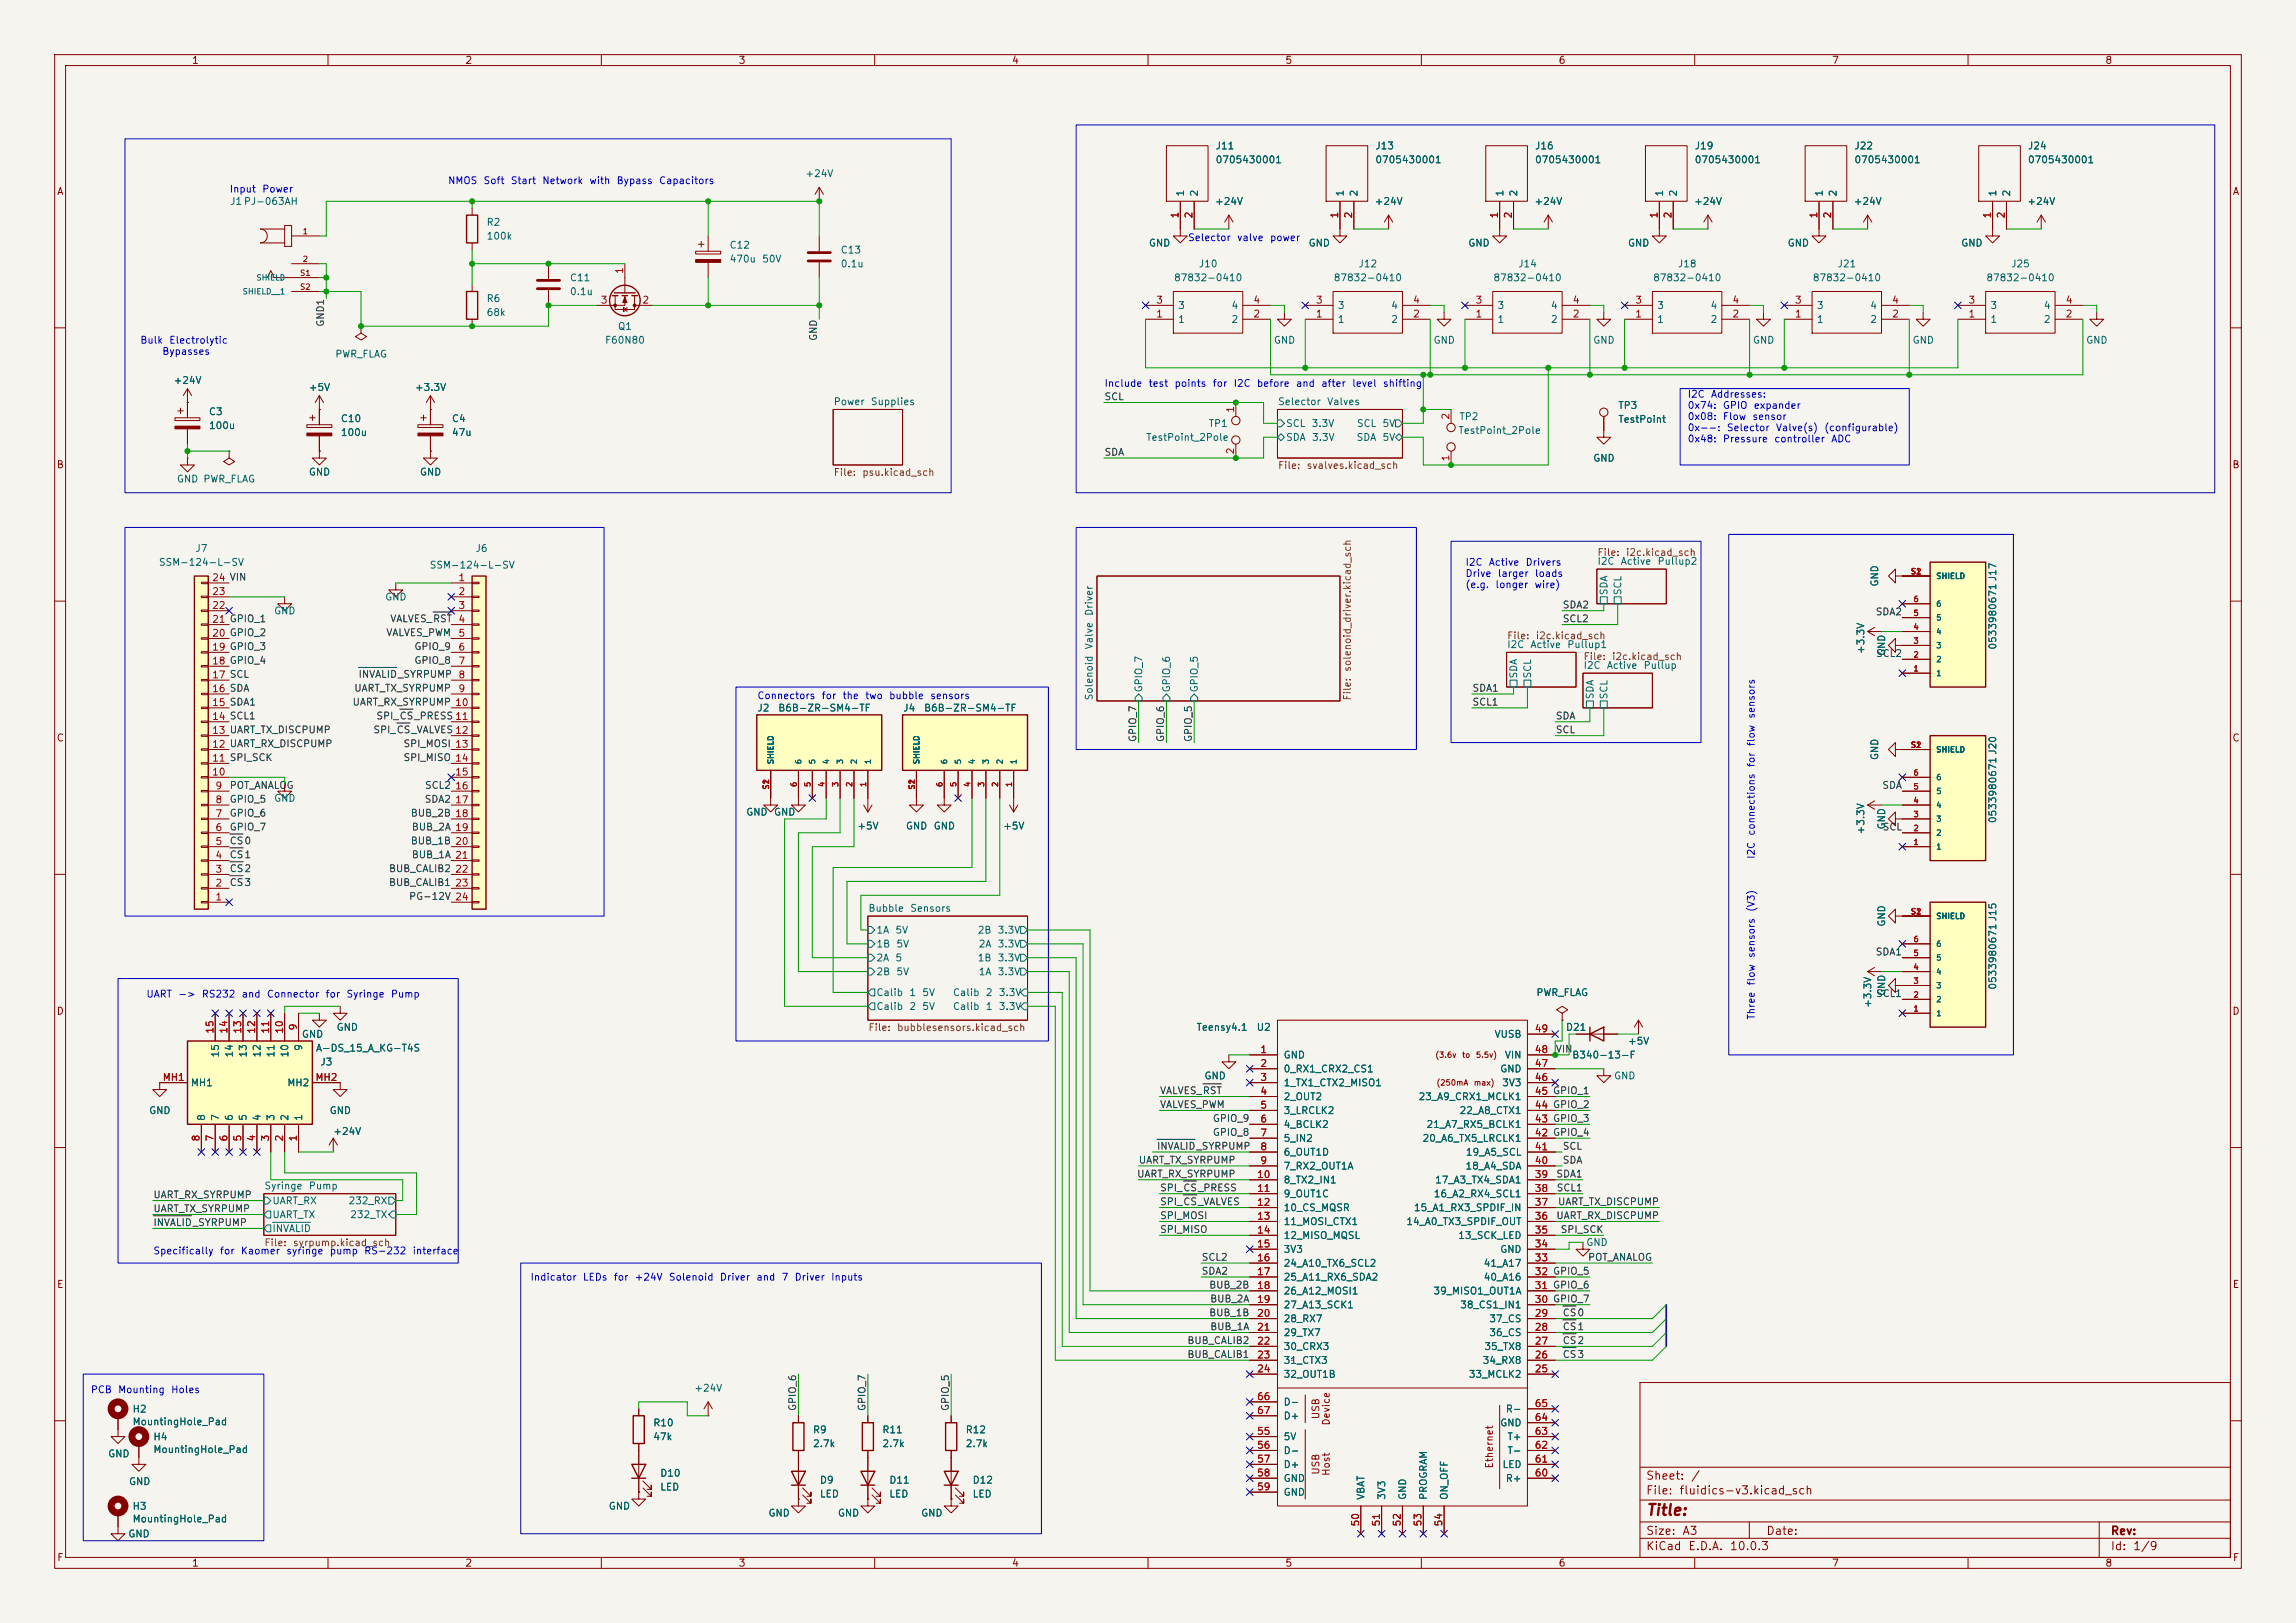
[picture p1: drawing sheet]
<svg xmlns="http://www.w3.org/2000/svg" width="420mm" height="297mm" viewBox="0 0 420 297" stroke-linecap="round" stroke-linejoin="round" font-family="sans-serif">
<defs><g id="words">
<text font-size="2" fill="#840000" x="301" y="277.8">Title:</text>
<g font-size="1.5" fill="#840000">
<text x="301" y="273.8">File:</text>
<text x="301" y="271.1">Sheet:</text>
<text x="307.1" y="273.8">fluidics-v3.kicad_sch</text>
<text x="309.2" y="271.1">/</text>
<text x="301" y="281.2">Size:</text>
<text x="307.6" y="281.2">A3</text>
<text x="323" y="281.2">Date:</text>
<text x="386" y="281.2">Rev:</text>
<text x="301" y="284">KiCad</text>
<text x="308.7" y="284">E.D.A.</text>
<text x="316.3" y="284">10.0.3</text>
<text x="386" y="284">Id:</text>
<text x="390.1" y="284">1/9</text>
</g>
<g font-size="1.3" fill="#840000">
<text x="35" y="12">1</text>
<text x="85" y="12">2</text>
<text x="135" y="12">3</text>
<text x="185" y="12">4</text>
<text x="235" y="12">5</text>
<text x="285" y="12">6</text>
<text x="335" y="12">7</text>
<text x="385" y="12">8</text>
<text x="10.3" y="36">A</text>
<text x="408.3" y="36">A</text>
<text x="10.3" y="86">B</text>
<text x="408.2" y="86">B</text>
<text x="10.3" y="136">C</text>
<text x="408.2" y="136">C</text>
<text x="10.3" y="186">D</text>
<text x="408.2" y="186">D</text>
<text x="10.3" y="236">E</text>
<text x="408.3" y="236">E</text>
<text x="241.6" y="259.8" transform="rotate(-90 241.6 259.8)">USB</text>
<text x="243.5" y="261" transform="rotate(-90 243.5 261)">Device</text>
<text x="241.6" y="270" transform="rotate(-90 241.6 270)">USB</text>
<text x="273.4" y="268.8" transform="rotate(-90 273.4 268.8)">Ethernet</text>
<text x="243.5" y="270.2" transform="rotate(-90 243.5 270.2)">Host</text>
<text x="10.3" y="286">F</text>
<text x="35" y="287">1</text>
<text x="85" y="287">2</text>
<text x="135" y="287">3</text>
<text x="185" y="287">4</text>
<text x="235" y="287">5</text>
<text x="285" y="287">6</text>
<text x="335" y="287">7</text>
<text x="385" y="287">8</text>
<text x="408.3" y="286">F</text>
</g>
<g font-size="1.3" fill="#006464">
<text x="222.3" y="27.6">J11</text>
<text x="251.5" y="27.6">J13</text>
<text x="280.7" y="27.6">J16</text>
<text x="309.9" y="27.6">J19</text>
<text x="339.1" y="27.6">J22</text>
<text x="370.8" y="27.6">J24</text>
<text x="147.2" y="32.7">+24V</text>
<text x="222.3" y="30.2">0705430001</text>
<text x="251.5" y="30.2">0705430001</text>
<text x="280.7" y="30.2">0705430001</text>
<text x="309.9" y="30.2">0705430001</text>
<text x="339.1" y="30.2">0705430001</text>
<text x="370.8" y="30.2">0705430001</text>
<text x="42" y="37.8">J1PJ-063AH</text>
<text x="88.9" y="41.6">R2</text>
<text x="216.9" y="36.1" transform="rotate(-90 216.9 36.1)">1</text>
<text x="219.4" y="36.1" transform="rotate(-90 219.4 36.1)">2</text>
<text x="222.1" y="37.8">+24V</text>
<text x="246.1" y="36.1" transform="rotate(-90 246.1 36.1)">1</text>
<text x="248.6" y="36.1" transform="rotate(-90 248.6 36.1)">2</text>
<text x="251.4" y="37.8">+24V</text>
<text x="275.3" y="36.1" transform="rotate(-90 275.3 36.1)">1</text>
<text x="277.8" y="36.1" transform="rotate(-90 277.8 36.1)">2</text>
<text x="280.6" y="37.8">+24V</text>
<text x="304.5" y="36.1" transform="rotate(-90 304.5 36.1)">1</text>
<text x="307" y="36.1" transform="rotate(-90 307 36.1)">2</text>
<text x="309.8" y="37.8">+24V</text>
<text x="333.7" y="36.1" transform="rotate(-90 333.7 36.1)">1</text>
<text x="336.3" y="36.1" transform="rotate(-90 336.3 36.1)">2</text>
<text x="339" y="37.8">+24V</text>
<text x="365.5" y="36.1" transform="rotate(-90 365.5 36.1)">1</text>
<text x="368" y="36.1" transform="rotate(-90 368 36.1)">2</text>
<text x="370.7" y="37.8">+24V</text>
<text x="88.9" y="44.2">100k</text>
<text x="133.4" y="45.8">C12</text>
<text x="153.7" y="46.7">C13</text>
<text x="210.1" y="45.4">GND</text>
<text x="239.3" y="45.4">GND</text>
<text x="268.5" y="45.4">GND</text>
<text x="297.7" y="45.4">GND</text>
<text x="326.9" y="45.4">GND</text>
<text x="358.6" y="45.4">GND</text>
<text x="104.1" y="51.8">C11</text>
<text x="133.4" y="48.3">470u</text>
<text x="139.3" y="48.3">50V</text>
<text x="153.7" y="49.2">0.1u</text>
<text x="214.6" y="51.8">87832-0410</text>
<text x="219.2" y="49.2">J10</text>
<text x="243.9" y="51.8">87832-0410</text>
<text x="248.4" y="49.2">J12</text>
<text x="273.1" y="51.8">87832-0410</text>
<text x="277.6" y="49.2">J14</text>
<text x="302.3" y="51.8">87832-0410</text>
<text x="306.8" y="49.2">J18</text>
<text x="331.5" y="51.8">87832-0410</text>
<text x="336" y="49.2">J21</text>
<text x="363.2" y="51.8">87832-0410</text>
<text x="367.8" y="49.2">J25</text>
<text x="88.9" y="55.6">R6</text>
<text x="88.9" y="58.1">68k</text>
<text x="104.1" y="54.3">0.1u</text>
<text x="215.4" y="59.4">1</text>
<text x="215.4" y="56.9">3</text>
<text x="225.2" y="59.4">2</text>
<text x="225.2" y="56.9">4</text>
<text x="244.6" y="59.4">1</text>
<text x="244.6" y="56.9">3</text>
<text x="254.4" y="59.4">2</text>
<text x="254.4" y="56.9">4</text>
<text x="273.8" y="59.4">1</text>
<text x="273.8" y="56.9">3</text>
<text x="283.6" y="59.4">2</text>
<text x="283.6" y="56.9">4</text>
<text x="303" y="59.4">1</text>
<text x="303" y="56.9">3</text>
<text x="312.8" y="59.4">2</text>
<text x="312.8" y="56.9">4</text>
<text x="332.2" y="59.4">1</text>
<text x="332.2" y="56.9">3</text>
<text x="342" y="59.4">2</text>
<text x="342" y="56.9">4</text>
<text x="364" y="59.4">1</text>
<text x="364" y="56.9">3</text>
<text x="373.7" y="59.4">2</text>
<text x="373.7" y="56.9">4</text>
<text x="61.2" y="65.7">PWR_FLAG</text>
<text x="110.6" y="63.2">F60N80</text>
<text x="112.9" y="60.7">Q1</text>
<text x="232.9" y="63.2">GND</text>
<text x="262.1" y="63.2">GND</text>
<text x="291.3" y="63.2">GND</text>
<text x="320.5" y="63.2">GND</text>
<text x="349.8" y="63.2">GND</text>
<text x="381.5" y="63.2">GND</text>
<text x="31.6" y="70.6">+24V</text>
<text x="56.4" y="71.8">+5V</text>
<text x="75.8" y="71.8">+3.3V</text>
<text x="38.1" y="76.3">C3</text>
<text x="62.2" y="77.6">C10</text>
<text x="82.6" y="77.6">C4</text>
<text x="152.4" y="74.4">Power</text>
<text x="159.2" y="74.4">Supplies</text>
<text x="233.7" y="74.4">Selector</text>
<text x="242.7" y="74.4">Valves</text>
<text x="266.8" y="77.2">TP2</text>
<text x="295.9" y="75.1">TP3</text>
<text x="295.9" y="77.7">TestPoint</text>
<text x="38.1" y="78.8">100u</text>
<text x="62.2" y="80.1">100u</text>
<text x="82.6" y="80.1">47u</text>
<text x="209.6" y="81">TestPoint_2Pole</text>
<text x="221" y="78.4">TP1</text>
<text x="235.1" y="81">SDA</text>
<text x="235.1" y="78.4">SCL</text>
<text x="239.8" y="78.4">3.3V</text>
<text x="239.9" y="81">3.3V</text>
<text x="248" y="81">SDA</text>
<text x="248.1" y="78.4">SCL</text>
<text x="252.8" y="81">5V</text>
<text x="252.8" y="78.4">5V</text>
<text x="266.7" y="79.7">TestPoint_2Pole</text>
<text x="32.3" y="88.6">GND PWR_FLAG</text>
<text x="56.4" y="87.3">GND</text>
<text x="76.7" y="87.3">GND</text>
<text x="291.3" y="84.8">GND</text>
<text x="35.6" y="101.3">J7</text>
<text x="86.9" y="101.3">J6</text>
<text x="29" y="103.8">SSM-124-L-SV</text>
<text x="78.5" y="104.3">SSM-124-L-SV</text>
<text x="292.1" y="103.7">I2C</text>
<text x="296.4" y="103.7">Active</text>
<text x="303.1" y="103.7">Pullup2</text>
<text x="343.9" y="107.4" transform="rotate(-90 343.9 107.4)">GND</text>
<text x="50" y="112.7">GND</text>
<text x="70.4" y="110.2">GND</text>
<text x="200.2" y="112.8" transform="rotate(-90 200.2 112.8)">Driver</text>
<text x="294.3" y="109" transform="rotate(-90 294.3 109)">SDA</text>
<text x="296.9" y="109" transform="rotate(-90 296.9 109)">SCL</text>
<text x="200.2" y="118.9" transform="rotate(-90 200.2 118.9)">Valve</text>
<text x="275.6" y="118.9">I2C</text>
<text x="279.8" y="118.9">Active</text>
<text x="286.6" y="118.9">Pullup1</text>
<text x="341.3" y="119.8" transform="rotate(-90 341.3 119.8)">+3.3V</text>
<text x="365.5" y="119" transform="rotate(-90 365.5 119)">0533980671 J17</text>
<text x="277.8" y="124.3" transform="rotate(-90 277.8 124.3)">SDA</text>
<text x="280.4" y="124.3" transform="rotate(-90 280.4 124.3)">SCL</text>
<text x="289.6" y="122.7">I2C</text>
<text x="293.8" y="122.7">Active</text>
<text x="300.5" y="122.7">Pullup</text>
<text x="345.1" y="120.1" transform="rotate(-90 345.1 120.1)">GND</text>
<text x="138.4" y="130.5">J2</text>
<text x="142.2" y="130.5">B6B-ZR-SM4-TF</text>
<text x="165.1" y="130.5">J4</text>
<text x="168.9" y="130.5">B6B-ZR-SM4-TF</text>
<text x="200.2" y="128.3" transform="rotate(-90 200.2 128.3)">Solenoid</text>
<text x="209.3" y="126.8" transform="rotate(-90 209.3 126.8)">GPIO_7</text>
<text x="214.3" y="126.8" transform="rotate(-90 214.3 126.8)">GPIO_6</text>
<text x="219.4" y="126.8" transform="rotate(-90 219.4 126.8)">GPIO_5</text>
<text x="291.8" y="128.1" transform="rotate(-90 291.8 128.1)">SDA</text>
<text x="294.3" y="128.1" transform="rotate(-90 294.3 128.1)">SCL</text>
<text x="343.9" y="139.2" transform="rotate(-90 343.9 139.2)">GND</text>
<text x="50" y="147">GND</text>
<text x="136.4" y="149.6">GND</text>
<text x="141.5" y="149.6">GND</text>
<text x="156.7" y="152.1">+5V</text>
<text x="165.6" y="152.1">GND</text>
<text x="170.7" y="152.1">GND</text>
<text x="183.4" y="152.1">+5V</text>
<text x="341.3" y="152.8" transform="rotate(-90 341.3 152.8)">+3.3V</text>
<text x="345.1" y="151.9" transform="rotate(-90 345.1 151.9)">GND</text>
<text x="365.5" y="150.7" transform="rotate(-90 365.5 150.7)">0533980671 J20</text>
<text x="158.7" y="167.2">Bubble</text>
<text x="166.4" y="167.2">Sensors</text>
<text x="160.2" y="171.2">1A</text>
<text x="160.2" y="173.7">1B</text>
<text x="163.7" y="171.2">5V</text>
<text x="163.9" y="173.7">5V</text>
<text x="178.7" y="171.2">2B</text>
<text x="178.9" y="173.7">2A</text>
<text x="182.4" y="173.7">3.3V</text>
<text x="182.4" y="171.2">3.3V</text>
<text x="345.1" y="169.7" transform="rotate(-90 345.1 169.7)">GND</text>
<text x="160.2" y="178.8">2B</text>
<text x="160.2" y="176.2">2A</text>
<text x="163.7" y="176.2">5</text>
<text x="163.9" y="178.8">5V</text>
<text x="178.7" y="176.2">1B</text>
<text x="178.9" y="178.8">1A</text>
<text x="182.4" y="176.2">3.3V</text>
<text x="182.4" y="178.8">3.3V</text>
<text x="160.2" y="182.6">Calib</text>
<text x="160.2" y="185.1">Calib</text>
<text x="166.2" y="182.6">1</text>
<text x="166.2" y="185.1">2</text>
<text x="168.6" y="182.6">5V</text>
<text x="168.6" y="185.1">5V</text>
<text x="174.2" y="182.6">Calib</text>
<text x="174.2" y="185.1">Calib</text>
<text x="180.2" y="182.6">2</text>
<text x="180.2" y="185.1">1</text>
<text x="182.6" y="182.6">3.3V</text>
<text x="182.6" y="185.1">3.3V</text>
<text x="280.9" y="182.6">PWR_FLAG</text>
<text x="342.6" y="184.6" transform="rotate(-90 342.6 184.6)">+3.3V</text>
<text x="345.1" y="182.4" transform="rotate(-90 345.1 182.4)">GND</text>
<text x="365.5" y="181.2" transform="rotate(-90 365.5 181.2)">0533980671 J15</text>
<text x="55.1" y="190.2">GND</text>
<text x="61.5" y="188.9">GND</text>
<text x="218.8" y="188.9">Teensy4.1</text>
<text x="229.8" y="188.9">U2</text>
<text x="273.3" y="190.2">VUSB</text>
<text x="286.3" y="188.9">D21</text>
<text x="297.7" y="191.5">+5V</text>
<text x="40.3" y="193.6" transform="rotate(-90 40.3 193.6)">15</text>
<text x="42.9" y="193.6" transform="rotate(-90 42.9 193.6)">14</text>
<text x="45.4" y="193.6" transform="rotate(-90 45.4 193.6)">13</text>
<text x="48" y="193.6" transform="rotate(-90 48 193.6)">12</text>
<text x="50.5" y="193.6" transform="rotate(-90 50.5 193.6)">11</text>
<text x="53" y="193.6" transform="rotate(-90 53 193.6)">10</text>
<text x="55.6" y="192.4" transform="rotate(-90 55.6 192.4)">9</text>
<text x="57.7" y="192.7">A-DS_15_A_KG-T4S</text>
<text x="58.5" y="195.3">J3</text>
<text x="220.2" y="197.8">GND</text>
<text x="234.7" y="194">GND</text>
<text x="234.7" y="196.6">0_RX1_CRX2_CS1</text>
<text x="274.3" y="196.6">GND</text>
<text x="275.2" y="194">VIN</text>
<text x="287.5" y="194">B340-13-F</text>
<text x="295.1" y="197.8">GND</text>
<text x="34.8" y="199.1">MH1</text>
<text x="52.4" y="199.1">MH2</text>
<text x="234.7" y="199.1">1_TX1_CTX2_MISO1</text>
<text x="234.7" y="201.6">2_OUT2</text>
<text x="259.4" y="201.6">23_A9_CRX1_MCLK1</text>
<text x="274.7" y="199.1">3V3</text>
<text x="27.2" y="204.2">GND</text>
<text x="37.8" y="205.2" transform="rotate(-90 37.8 205.2)">8</text>
<text x="40.3" y="205.2" transform="rotate(-90 40.3 205.2)">7</text>
<text x="42.9" y="205.2" transform="rotate(-90 42.9 205.2)">6</text>
<text x="45.4" y="205.2" transform="rotate(-90 45.4 205.2)">5</text>
<text x="48" y="205.2" transform="rotate(-90 48 205.2)">4</text>
<text x="50.5" y="205.2" transform="rotate(-90 50.5 205.2)">3</text>
<text x="53" y="205.2" transform="rotate(-90 53 205.2)">2</text>
<text x="55.6" y="205.2" transform="rotate(-90 55.6 205.2)">1</text>
<text x="60.2" y="204.2">GND</text>
<text x="60.9" y="208">+24V</text>
<text x="234.7" y="204.2">3_LRCLK2</text>
<text x="234.7" y="206.7">4_BCLK2</text>
<text x="234.7" y="209.3">5_IN2</text>
<text x="260.1" y="209.3">20_A6_TX5_LRCLK1</text>
<text x="260.8" y="206.7">21_A7_RX5_BCLK1</text>
<text x="266.9" y="204.2">22_A8_CTX1</text>
<text x="234.7" y="211.8">6_OUT1D</text>
<text x="234.7" y="214.3">7_RX2_OUT1A</text>
<text x="268" y="214.3">18_A4_SDA</text>
<text x="268" y="211.8">19_A5_SCL</text>
<text x="48.3" y="218">Syringe</text>
<text x="49.7" y="220.7">UART_RX</text>
<text x="56.4" y="218">Pump</text>
<text x="63.7" y="220.7">232_RX</text>
<text x="234.7" y="216.9">8_TX2_IN1</text>
<text x="234.7" y="219.4">9_OUT1C</text>
<text x="234.7" y="222">10_CS_MQSR</text>
<text x="258.5" y="222">15_A1_RX3_SPDIF_IN</text>
<text x="262.2" y="219.4">16_A2_RX4_SCL1</text>
<text x="262.4" y="216.9">17_A3_TX4_SDA1</text>
<text x="49.7" y="225.8">INVALID</text>
<text x="49.7" y="223.2">UART_TX</text>
<text x="64" y="223.2">232_TX</text>
<text x="234.7" y="224.5">11_MOSI_CTX1</text>
<text x="234.7" y="227">12_MISO_MQSL</text>
<text x="257.1" y="224.5">14_A0_TX3_SPDIF_OUT</text>
<text x="266.6" y="227">13_SCK_LED</text>
<text x="234.7" y="229.6">3V3</text>
<text x="234.7" y="232.1">24_A10_TX6_SCL2</text>
<text x="271.3" y="232.1">41_A17</text>
<text x="274.3" y="229.6">GND</text>
<text x="290.1" y="228.3">GND</text>
<text x="234.7" y="234.7">25_A11_RX6_SDA2</text>
<text x="234.7" y="237.2">26_A12_MOSI1</text>
<text x="234.7" y="239.7">27_A13_SCK1</text>
<text x="262.1" y="237.2">39_MISO1_OUT1A</text>
<text x="267" y="239.7">38_CS1_IN1</text>
<text x="271.3" y="234.7">40_A16</text>
<text x="234.7" y="242.3">28_RX7</text>
<text x="234.7" y="244.8">29_TX7</text>
<text x="272.3" y="244.8">36_CS</text>
<text x="272.3" y="242.3">37_CS</text>
<text x="234.7" y="247.4">30_CRX3</text>
<text x="234.7" y="249.9">31_CTX3</text>
<text x="271.1" y="249.9">34_RX8</text>
<text x="271.4" y="247.4">35_TX8</text>
<text x="126.9" y="255">+24V</text>
<text x="234.7" y="252.4">32_OUT1B</text>
<text x="234.7" y="257.5">D-</text>
<text x="268.6" y="252.4">33_MCLK2</text>
<text x="24.1" y="258.8">H2</text>
<text x="24.1" y="261.1">MountingHole_Pad</text>
<text x="27.9" y="263.9">H4</text>
<text x="119.4" y="263.9">47k</text>
<text x="119.4" y="261.3">R10</text>
<text x="148.6" y="262.6">R9</text>
<text x="161.3" y="262.6">R11</text>
<text x="176.5" y="262.6">R12</text>
<text x="234.7" y="263.9">5V</text>
<text x="234.7" y="260.1">D+</text>
<text x="274.3" y="261.3">GND</text>
<text x="275.3" y="258.8">R-</text>
<text x="275.6" y="263.9">T+</text>
<text x="19.7" y="267">GND</text>
<text x="27.9" y="266.2">MountingHole_Pad</text>
<text x="148.6" y="265.1">2.7k</text>
<text x="161.3" y="265.1">2.7k</text>
<text x="176.5" y="265.1">2.7k</text>
<text x="234.7" y="266.4">D-</text>
<text x="234.7" y="268.9">D+</text>
<text x="274.7" y="268.9">LED</text>
<text x="275.6" y="266.4">T-</text>
<text x="23.5" y="272.1">GND</text>
<text x="120.7" y="273.1">LED</text>
<text x="120.7" y="270.5">D10</text>
<text x="149.9" y="271.8">D9</text>
<text x="149.9" y="274.3">LED</text>
<text x="162.6" y="274.3">LED</text>
<text x="162.6" y="271.8">D11</text>
<text x="177.8" y="274.3">LED</text>
<text x="177.8" y="271.8">D12</text>
<text x="234.7" y="271.5">GND</text>
<text x="234.7" y="274">GND</text>
<text x="249.9" y="274.6" transform="rotate(-90 249.9 274.6)">VBAT</text>
<text x="253.7" y="274.6" transform="rotate(-90 253.7 274.6)">3V3</text>
<text x="257.5" y="274.6" transform="rotate(-90 257.5 274.6)">GND</text>
<text x="261.3" y="274.6" transform="rotate(-90 261.3 274.6)">PROGRAM</text>
<text x="265.1" y="274.6" transform="rotate(-90 265.1 274.6)">ON_OFF</text>
<text x="275.3" y="271.5">R+</text>
<text x="23.4" y="281.6">GND</text>
<text x="24.1" y="276.6">H3</text>
<text x="24.1" y="278.9">MountingHole_Pad</text>
<text x="111.2" y="276.6">GND</text>
<text x="140.5" y="277.8">GND</text>
<text x="153.2" y="277.8">GND</text>
<text x="168.4" y="277.8">GND</text>
</g>
<g font-size="1.3" fill="#0000c2">
<text x="41.9" y="35.5">Input</text>
<text x="47.9" y="35.5">Power</text>
<text x="81.8" y="34">NMOS</text>
<text x="88.3" y="34">Soft</text>
<text x="93.3" y="34">Start</text>
<text x="99.1" y="34">Network</text>
<text x="107.7" y="34">with</text>
<text x="112.7" y="34">Bypass</text>
<text x="120.4" y="34">Capacitors</text>
<text x="217.2" y="44.4">Selector</text>
<text x="226.2" y="44.4">valve</text>
<text x="232.2" y="44.4">power</text>
<text x="25.6" y="63.2">Bulk</text>
<text x="29.6" y="65.2">Bypasses</text>
<text x="30.8" y="63.2">Electrolytic</text>
<text x="201.9" y="71.1">Include</text>
<text x="210" y="71.1">test</text>
<text x="214.7" y="71.1">points</text>
<text x="221.7" y="71.1">for</text>
<text x="225.5" y="71.1">I2C</text>
<text x="229.8" y="71.1">before</text>
<text x="237" y="71.1">and</text>
<text x="241.6" y="71.1">after</text>
<text x="247.2" y="71.1">level</text>
<text x="252.9" y="71.1">shifting</text>
<text x="308.6" y="73.1">I2C</text>
<text x="308.6" y="75.1">0x74:</text>
<text x="308.6" y="77.2">0x08:</text>
<text x="312.9" y="73.1">Addresses:</text>
<text x="315" y="75.1">GPIO</text>
<text x="315" y="77.2">Flow</text>
<text x="320.4" y="77.2">sensor</text>
<text x="320.7" y="75.1">expander</text>
<text x="308.6" y="79.2">0x--:</text>
<text x="308.6" y="81.3">0x48:</text>
<text x="315" y="81.3">Pressure</text>
<text x="315.8" y="79.2">Selector</text>
<text x="324.4" y="81.3">controller</text>
<text x="324.7" y="79.2">Valve(s)</text>
<text x="333.6" y="79.2">(configurable)</text>
<text x="334.9" y="81.3">ADC</text>
<text x="268" y="103.8">I2C</text>
<text x="268" y="105.9">Drive</text>
<text x="268" y="107.9">(e.g.</text>
<text x="272.2" y="103.8">Active</text>
<text x="273.4" y="107.9">longer</text>
<text x="273.9" y="105.9">larger</text>
<text x="279" y="103.8">Drivers</text>
<text x="280.6" y="107.9">wire)</text>
<text x="280.7" y="105.9">loads</text>
<text x="138.4" y="128.2">Connectors</text>
<text x="150.2" y="128.2">for</text>
<text x="154" y="128.2">the</text>
<text x="158.1" y="128.2">two</text>
<text x="162.5" y="128.2">bubble</text>
<text x="170" y="128.2">sensors</text>
<text x="321.3" y="131.6" transform="rotate(-90 321.3 131.6)">sensors</text>
<text x="321.3" y="136.7" transform="rotate(-90 321.3 136.7)">flow</text>
<text x="321.3" y="140.5" transform="rotate(-90 321.3 140.5)">for</text>
<text x="321.3" y="153" transform="rotate(-90 321.3 153)">connections</text>
<text x="321.3" y="157.3" transform="rotate(-90 321.3 157.3)">I2C</text>
<text x="321.3" y="167" transform="rotate(-90 321.3 167)">(V3)</text>
<text x="321.3" y="175.4" transform="rotate(-90 321.3 175.4)">sensors</text>
<text x="26.7" y="182.9">UART</text>
<text x="32.5" y="182.9">-&gt;</text>
<text x="36.8" y="182.9">RS232</text>
<text x="44.1" y="182.9">and</text>
<text x="48.7" y="182.9">Connector</text>
<text x="59.4" y="182.9">for</text>
<text x="63.3" y="182.9">Syringe</text>
<text x="71.4" y="182.9">Pump</text>
<text x="321.3" y="180.4" transform="rotate(-90 321.3 180.4)">flow</text>
<text x="321.3" y="186.7" transform="rotate(-90 321.3 186.7)">Three</text>
<text x="27.9" y="229.8">Specifically</text>
<text x="40.1" y="229.8">for</text>
<text x="43.9" y="229.8">Kaomer</text>
<text x="52.3" y="229.8">syringe</text>
<text x="60.2" y="229.8">pump</text>
<text x="66.5" y="229.8">RS-232</text>
<text x="75.4" y="229.8">interface</text>
<text x="96.9" y="234.7">Indicator</text>
<text x="106.5" y="234.7">LEDs</text>
<text x="112.2" y="234.7">for</text>
<text x="116" y="234.7">+24V</text>
<text x="122.2" y="234.7">Solenoid</text>
<text x="131.6" y="234.7">Driver</text>
<text x="138.2" y="234.7">and</text>
<text x="142.9" y="234.7">7</text>
<text x="145.2" y="234.7">Driver</text>
<text x="151.9" y="234.7">Inputs</text>
<text x="16.5" y="255.2">PCB</text>
<text x="21.5" y="255.2">Mounting</text>
<text x="31.2" y="255.2">Holes</text>
</g>
<g font-size="1.3" fill="#a90000">
<text x="215.9" y="40.1" transform="rotate(-90 215.9 40.1)">1</text>
<text x="218.4" y="40.1" transform="rotate(-90 218.4 40.1)">2</text>
<text x="245.1" y="40.1" transform="rotate(-90 245.1 40.1)">1</text>
<text x="247.6" y="40.1" transform="rotate(-90 247.6 40.1)">2</text>
<text x="274.3" y="40.1" transform="rotate(-90 274.3 40.1)">1</text>
<text x="276.8" y="40.1" transform="rotate(-90 276.8 40.1)">2</text>
<text x="303.5" y="40.1" transform="rotate(-90 303.5 40.1)">1</text>
<text x="306" y="40.1" transform="rotate(-90 306 40.1)">2</text>
<text x="332.7" y="40.1" transform="rotate(-90 332.7 40.1)">1</text>
<text x="335.3" y="40.1" transform="rotate(-90 335.3 40.1)">2</text>
<text x="364.5" y="40.1" transform="rotate(-90 364.5 40.1)">1</text>
<text x="367" y="40.1" transform="rotate(-90 367 40.1)">2</text>
<text x="114.3" y="50.2" transform="rotate(-90 114.3 50.2)">1</text>
<text x="109.8" y="55.9">3</text>
<text x="117.4" y="55.9">2</text>
<text x="211.4" y="58.4">1</text>
<text x="211.4" y="55.9">3</text>
<text x="229.2" y="58.4">2</text>
<text x="229.2" y="55.9">4</text>
<text x="240.6" y="58.4">1</text>
<text x="240.6" y="55.9">3</text>
<text x="258.4" y="58.4">2</text>
<text x="258.4" y="55.9">4</text>
<text x="269.8" y="58.4">1</text>
<text x="269.8" y="55.9">3</text>
<text x="287.6" y="58.4">2</text>
<text x="287.6" y="55.9">4</text>
<text x="299" y="58.4">1</text>
<text x="299" y="55.9">3</text>
<text x="316.8" y="58.4">2</text>
<text x="316.8" y="55.9">4</text>
<text x="328.2" y="58.4">1</text>
<text x="328.2" y="55.9">3</text>
<text x="346" y="58.4">2</text>
<text x="346" y="55.9">4</text>
<text x="360" y="58.4">1</text>
<text x="360" y="55.9">3</text>
<text x="377.8" y="58.4">2</text>
<text x="377.8" y="55.9">4</text>
<text x="226" y="75.6" transform="rotate(-90 226 75.6)">1</text>
<text x="265.4" y="76.9" transform="rotate(-90 265.4 76.9)">2</text>
<text x="226" y="83.3" transform="rotate(-90 226 83.3)">2</text>
<text x="265.4" y="84.5" transform="rotate(-90 265.4 84.5)">1</text>
<text x="38.7" y="106.7">24 VIN</text>
<text x="83.7" y="106.7">1</text>
<text x="38.7" y="111.7">22</text>
<text x="38.7" y="109.2">23</text>
<text x="83.7" y="109.2">2</text>
<text x="83.7" y="111.7">3</text>
<text x="38.7" y="119.4">19 GPIO_3</text>
<text x="38.7" y="116.8">20 GPIO_2</text>
<text x="38.7" y="114.3">21 GPIO_1</text>
<text x="83.7" y="114.3">4</text>
<text x="83.7" y="116.8">5</text>
<text x="83.7" y="119.4">6</text>
<text x="38.7" y="124.4">17 SCL</text>
<text x="38.7" y="121.9">18 GPIO_4</text>
<text x="83.7" y="121.9">7</text>
<text x="83.7" y="124.4">8</text>
<text x="38.7" y="129.5">15 SDA1</text>
<text x="38.7" y="127">16 SDA</text>
<text x="83.7" y="127">9</text>
<text x="38.7" y="137.1">12 UART_RX_DISCPUMP</text>
<text x="38.7" y="134.6">13 UART_TX_DISCPUMP</text>
<text x="38.7" y="132.1">14 SCL1</text>
<text x="38.7" y="142.2">10</text>
<text x="38.7" y="139.7">11 SPI_SCK</text>
<text x="83.1" y="142.2">15</text>
<text x="39.3" y="149.8">7</text>
<text x="39.3" y="147.3">8</text>
<text x="39.3" y="144.8">9</text>
<text x="83.1" y="144.8">16</text>
<text x="83.1" y="147.3">17</text>
<text x="39.3" y="154.9">5</text>
<text x="39.3" y="152.4">6</text>
<text x="39.3" y="160">3</text>
<text x="39.3" y="157.5">4</text>
<text x="83.1" y="160">22</text>
<text x="39.3" y="165.1">1</text>
<text x="39.3" y="162.5">2</text>
<text x="83.1" y="162.5">23</text>
<text x="39.3" y="189.3" transform="rotate(-90 39.3 189.3)">15</text>
<text x="41.9" y="189.3" transform="rotate(-90 41.9 189.3)">14</text>
<text x="44.4" y="189.3" transform="rotate(-90 44.4 189.3)">13</text>
<text x="47" y="189.3" transform="rotate(-90 47 189.3)">12</text>
<text x="49.5" y="189.3" transform="rotate(-90 49.5 189.3)">11</text>
<text x="52" y="189.3" transform="rotate(-90 52 189.3)">10</text>
<text x="54.6" y="188.7" transform="rotate(-90 54.6 188.7)">9</text>
<text x="280.6" y="189.2">49</text>
<text x="230.4" y="193">1</text>
<text x="230.4" y="195.6">2</text>
<text x="280.6" y="195.6">47</text>
<text x="280.6" y="193">48</text>
<text x="29.7" y="198.1">MH1</text>
<text x="57.6" y="198.1">MH2</text>
<text x="230.4" y="203.2">5</text>
<text x="230.4" y="198.1">3</text>
<text x="230.4" y="200.6">4</text>
<text x="280.6" y="203.2">44 GPIO_2</text>
<text x="280.6" y="200.6">45 GPIO_1</text>
<text x="280.6" y="198.1">46</text>
<text x="280.6" y="203.2">44</text>
<text x="280.6" y="200.6">45</text>
<text x="36.8" y="209" transform="rotate(-90 36.8 209)">8</text>
<text x="39.3" y="209" transform="rotate(-90 39.3 209)">7</text>
<text x="41.9" y="209" transform="rotate(-90 41.9 209)">6</text>
<text x="44.4" y="209" transform="rotate(-90 44.4 209)">5</text>
<text x="47" y="209" transform="rotate(-90 47 209)">4</text>
<text x="49.5" y="209" transform="rotate(-90 49.5 209)">3</text>
<text x="52" y="209" transform="rotate(-90 52 209)">2</text>
<text x="54.6" y="209" transform="rotate(-90 54.6 209)">1</text>
<text x="230.4" y="205.7">6</text>
<text x="230.4" y="208.3">7</text>
<text x="280.6" y="208.3">42 GPIO_4</text>
<text x="280.6" y="205.7">43 GPIO_3</text>
<text x="280.6" y="208.3">42</text>
<text x="280.6" y="205.7">43</text>
<text x="229.8" y="215.9">10</text>
<text x="230.4" y="210.8">8</text>
<text x="230.4" y="213.3">9</text>
<text x="280.6" y="215.9">39</text>
<text x="280.6" y="213.3">40</text>
<text x="280.6" y="210.8">41</text>
<text x="229.8" y="218.4">11</text>
<text x="229.8" y="221">12</text>
<text x="280.6" y="221">37</text>
<text x="280.6" y="218.4">38</text>
<text x="229.8" y="223.5">13</text>
<text x="229.8" y="226">14</text>
<text x="280.6" y="226">35</text>
<text x="280.6" y="223.5">36</text>
<text x="229.8" y="228.6">15</text>
<text x="229.8" y="231.1">16</text>
<text x="229.8" y="233.7">17</text>
<text x="280.6" y="233.7">32 GPIO_5</text>
<text x="280.6" y="231.1">33</text>
<text x="280.6" y="228.6">34</text>
<text x="280.6" y="233.7">32</text>
<text x="229.8" y="236.2">18</text>
<text x="229.8" y="238.7">19</text>
<text x="280.6" y="238.7">30 GPIO_7</text>
<text x="280.6" y="236.2">31 GPIO_6</text>
<text x="280.6" y="238.7">30</text>
<text x="280.6" y="236.2">31</text>
<text x="229.8" y="241.3">20</text>
<text x="229.8" y="243.8">21</text>
<text x="280.6" y="243.8">28</text>
<text x="280.6" y="241.3">29</text>
<text x="229.8" y="246.4">22</text>
<text x="229.8" y="248.9">23</text>
<text x="229.8" y="251.4">24</text>
<text x="280.6" y="251.4">25</text>
<text x="280.6" y="248.9">26</text>
<text x="280.6" y="246.4">27</text>
<text x="229.8" y="256.5">66</text>
<text x="280.6" y="257.8">65</text>
<text x="229.8" y="262.9">55</text>
<text x="229.8" y="259.1">67</text>
<text x="280.6" y="262.9">63</text>
<text x="280.6" y="260.3">64</text>
<text x="229.8" y="265.4">56</text>
<text x="229.8" y="267.9">57</text>
<text x="280.6" y="267.9">61</text>
<text x="280.6" y="265.4">62</text>
<text x="229.8" y="270.5">58</text>
<text x="229.8" y="273">59</text>
<text x="280.6" y="270.5">60</text>
<text x="248.9" y="279.4" transform="rotate(-90 248.9 279.4)">50</text>
<text x="252.7" y="279.4" transform="rotate(-90 252.7 279.4)">51</text>
<text x="256.5" y="279.4" transform="rotate(-90 256.5 279.4)">52</text>
<text x="260.3" y="279.4" transform="rotate(-90 260.3 279.4)">53</text>
<text x="264.1" y="279.4" transform="rotate(-90 264.1 279.4)">54</text>
</g>
<g font-size="1.3" fill="#0f0f0f">
<text x="59.6" y="59.9" transform="rotate(-90 59.6 59.9)">GND1</text>
<text x="149.7" y="62.5" transform="rotate(-90 149.7 62.5)">GND</text>
<text x="201.9" y="73.5">SCL</text>
<text x="201.9" y="83.7">SDA</text>
<text x="285.8" y="111.6">SDA2</text>
<text x="343" y="112.9">SDA2</text>
<text x="70.6" y="116.7">VALVES_PWM</text>
<text x="71.3" y="114.2">VALVES_RST</text>
<text x="75.7" y="119.3">GPIO_9</text>
<text x="285.8" y="114.2">SCL2</text>
<text x="65.5" y="124.3">INVALID_SYRPUMP</text>
<text x="75.7" y="121.8">GPIO_8</text>
<text x="343.1" y="120.5">SCL2</text>
<text x="64.4" y="129.4">UART_RX_SYRPUMP 10</text>
<text x="64.7" y="126.9">UART_TX_SYRPUMP</text>
<text x="68.7" y="132">SPI_CS_PRESS11</text>
<text x="269.2" y="126.9">SDA1</text>
<text x="269.2" y="129.4">SCL1</text>
<text x="284.5" y="132">SDA</text>
<text x="68.2" y="134.5">SPI_CS_VALVES12</text>
<text x="73.7" y="137">SPI_MOSI 13</text>
<text x="208.2" y="135.9" transform="rotate(-90 208.2 135.9)">GPIO_7</text>
<text x="213.2" y="135.9" transform="rotate(-90 213.2 135.9)">GPIO_6</text>
<text x="218.3" y="135.9" transform="rotate(-90 218.3 135.9)">GPIO_5</text>
<text x="284.5" y="134.5">SCL</text>
<text x="73.7" y="139.6">SPI_MISO 14</text>
<text x="41.9" y="144.7">POT_ANALOG</text>
<text x="41.9" y="149.7">GPIO_6</text>
<text x="41.9" y="147.2">GPIO_5</text>
<text x="75" y="149.7">BUB_2B 18</text>
<text x="77.6" y="147.2">SDA2</text>
<text x="77.6" y="144.7">SCL2</text>
<text x="344.2" y="144.7">SDA</text>
<text x="41.9" y="154.8">CS0</text>
<text x="41.9" y="152.3">GPIO_7</text>
<text x="75" y="154.8">BUB_1B 20</text>
<text x="75.2" y="152.3">BUB_2A 19</text>
<text x="344.3" y="152.3">SCL</text>
<text x="41.9" y="157.4">CS1</text>
<text x="41.9" y="159.9">CS2</text>
<text x="71" y="159.9">BUB_CALIB2</text>
<text x="75.2" y="157.4">BUB_1A 21</text>
<text x="41.9" y="162.4">CS3</text>
<text x="71" y="162.4">BUB_CALIB1</text>
<text x="74.7" y="165">PG-12V 24</text>
<text x="343" y="175.1">SDA1</text>
<text x="343.1" y="182.8">SCL1</text>
<text x="284.5" y="192.9">VIN</text>
<text x="212.1" y="203.1">VALVES_PWM</text>
<text x="212.1" y="200.5">VALVES_RST</text>
<text x="221.7" y="208.2">GPIO_8</text>
<text x="221.7" y="205.6">GPIO_9</text>
<text x="207.9" y="215.8">UART_RX_SYRPUMP</text>
<text x="208.2" y="213.2">UART_TX_SYRPUMP</text>
<text x="211.5" y="210.7">INVALID_SYRPUMP</text>
<text x="284.6" y="215.8">SDA1</text>
<text x="285.8" y="210.7">SCL</text>
<text x="285.8" y="213.2">SDA</text>
<text x="27.9" y="219.6">UART_RX_SYRPUMP</text>
<text x="212.1" y="218.3">SPI_CS_PRESS</text>
<text x="212.1" y="220.9">SPI_CS_VALVES</text>
<text x="284.6" y="218.3">SCL1</text>
<text x="284.9" y="220.9">UART_TX_DISCPUMP</text>
<text x="27.9" y="224.7">INVALID_SYRPUMP</text>
<text x="27.9" y="222.1">UART_TX_SYRPUMP</text>
<text x="212.1" y="225.9">SPI_MISO</text>
<text x="212.1" y="223.4">SPI_MOSI</text>
<text x="284.6" y="223.4">UART_RX_DISCPUMP</text>
<text x="285.4" y="225.9">SPI_SCK</text>
<text x="219.7" y="233.6">SDA2</text>
<text x="219.7" y="231">SCL2</text>
<text x="290.4" y="231">POT_ANALOG</text>
<text x="221.1" y="236.1">BUB_2B</text>
<text x="221.3" y="238.6">BUB_2A</text>
<text x="221.1" y="241.2">BUB_1B</text>
<text x="221.3" y="243.7">BUB_1A</text>
<text x="285.8" y="241.2">CS0</text>
<text x="285.8" y="243.7">CS1</text>
<text x="217.1" y="248.8">BUB_CALIB1</text>
<text x="217.1" y="246.3">BUB_CALIB2</text>
<text x="285.8" y="248.8">CS3</text>
<text x="285.8" y="246.3">CS2</text>
<text x="145.9" y="258.3" transform="rotate(-90 145.9 258.3)">GPIO_6</text>
<text x="158.6" y="258.3" transform="rotate(-90 158.6 258.3)">GPIO_7</text>
<text x="173.9" y="258.3" transform="rotate(-90 173.9 258.3)">GPIO_5</text>
</g>
<g font-size="1.3" fill="#725600">
<text x="152.4" y="87.4">File:</text>
<text x="157.6" y="87.4">psu.kicad_sch</text>
<text x="233.7" y="86.1">File:</text>
<text x="238.9" y="86.1">svalves.kicad_sch</text>
<text x="292.1" y="102">File:</text>
<text x="297.3" y="102">i2c.kicad_sch</text>
<text x="275.6" y="117.3">File:</text>
<text x="280.8" y="117.3">i2c.kicad_sch</text>
<text x="247.4" y="123" transform="rotate(-90 247.4 123)">solenoid_driver.kicad_sch</text>
<text x="289.6" y="121.1">File:</text>
<text x="294.8" y="121.1">i2c.kicad_sch</text>
<text x="247.4" y="128.3" transform="rotate(-90 247.4 128.3)">File:</text>
<text x="158.7" y="189">File:</text>
<text x="164" y="189">bubblesensors.kicad_sch</text>
<text x="48.3" y="228.4">File:</text>
<text x="53.5" y="228.4">syrpump.kicad_sch</text>
</g>
<g font-size="1" fill="#a90000">
<text x="55.3" y="43.1">1</text>
<text x="54.8" y="50.7">S1</text>
<text x="54.8" y="53.3">S2</text>
<text x="55.3" y="48.2">2</text>
<text x="349.4" y="105.3">S1</text>
<text x="350.4" y="105.3">2</text>
<text x="349.9" y="113">5</text>
<text x="349.9" y="110.4">6</text>
<text x="349.9" y="118">3</text>
<text x="349.9" y="115.5">4</text>
<text x="349.9" y="123.1">1</text>
<text x="349.9" y="120.6">2</text>
<text x="349.4" y="137.1">S1</text>
<text x="350.4" y="137.1">2</text>
<text x="140.9" y="143.6" transform="rotate(-90 140.9 143.6)">2</text>
<text x="167.6" y="143.6" transform="rotate(-90 167.6 143.6)">2</text>
<text x="349.9" y="142.2">6</text>
<text x="140.9" y="144.6" transform="rotate(-90 140.9 144.6)">S1</text>
<text x="146" y="144.1" transform="rotate(-90 146 144.1)">6</text>
<text x="148.5" y="144.1" transform="rotate(-90 148.5 144.1)">5</text>
<text x="151.1" y="144.1" transform="rotate(-90 151.1 144.1)">4</text>
<text x="153.6" y="144.1" transform="rotate(-90 153.6 144.1)">3</text>
<text x="156.1" y="144.1" transform="rotate(-90 156.1 144.1)">2</text>
<text x="158.7" y="144.1" transform="rotate(-90 158.7 144.1)">1</text>
<text x="167.6" y="144.6" transform="rotate(-90 167.6 144.6)">S1</text>
<text x="172.6" y="144.1" transform="rotate(-90 172.6 144.1)">6</text>
<text x="175.2" y="144.1" transform="rotate(-90 175.2 144.1)">5</text>
<text x="177.7" y="144.1" transform="rotate(-90 177.7 144.1)">4</text>
<text x="180.3" y="144.1" transform="rotate(-90 180.3 144.1)">3</text>
<text x="182.8" y="144.1" transform="rotate(-90 182.8 144.1)">2</text>
<text x="185.3" y="144.1" transform="rotate(-90 185.3 144.1)">1</text>
<text x="349.9" y="149.8">3</text>
<text x="349.9" y="147.2">4</text>
<text x="349.9" y="144.7">5</text>
<text x="349.9" y="154.9">1</text>
<text x="349.9" y="152.3">2</text>
<text x="349.4" y="167.6">S1</text>
<text x="350.4" y="167.6">2</text>
<text x="349.9" y="172.6">6</text>
<text x="349.9" y="177.7">4</text>
<text x="349.9" y="175.2">5</text>
<text x="349.9" y="185.3">1</text>
<text x="349.9" y="182.8">2</text>
<text x="349.9" y="180.3">3</text>
</g>
<g font-size="1" fill="#006464">
<text x="46.8" y="51.6">SHIELD</text>
<text x="44.3" y="54.1">SHIELD__1</text>
<text x="354.1" y="106.2">SHIELD</text>
<text x="354.1" y="113.8">5</text>
<text x="354.1" y="111.3">6</text>
<text x="354.1" y="118.9">3</text>
<text x="354.1" y="116.3">4</text>
<text x="354.1" y="124">1</text>
<text x="354.1" y="121.4">2</text>
<text x="354.1" y="137.9">SHIELD</text>
<text x="141.7" y="140" transform="rotate(-90 141.7 140)">SHIELD</text>
<text x="146.8" y="140" transform="rotate(-90 146.8 140)">6</text>
<text x="149.4" y="140" transform="rotate(-90 149.4 140)">5</text>
<text x="151.9" y="140" transform="rotate(-90 151.9 140)">4</text>
<text x="154.4" y="140" transform="rotate(-90 154.4 140)">3</text>
<text x="157" y="140" transform="rotate(-90 157 140)">2</text>
<text x="159.5" y="140" transform="rotate(-90 159.5 140)">1</text>
<text x="168.4" y="140" transform="rotate(-90 168.4 140)">SHIELD</text>
<text x="173.5" y="140" transform="rotate(-90 173.5 140)">6</text>
<text x="176" y="140" transform="rotate(-90 176 140)">5</text>
<text x="178.6" y="140" transform="rotate(-90 178.6 140)">4</text>
<text x="181.1" y="140" transform="rotate(-90 181.1 140)">3</text>
<text x="183.7" y="140" transform="rotate(-90 183.7 140)">2</text>
<text x="186.2" y="140" transform="rotate(-90 186.2 140)">1</text>
<text x="354.1" y="143">6</text>
<text x="354.1" y="148.1">4</text>
<text x="354.1" y="145.6">5</text>
<text x="354.1" y="155.7">1</text>
<text x="354.1" y="153.2">2</text>
<text x="354.1" y="150.6">3</text>
<text x="354.1" y="173.5">6</text>
<text x="354.1" y="168.4">SHIELD</text>
<text x="354.1" y="178.6">4</text>
<text x="354.1" y="176">5</text>
<text x="354.1" y="183.7">2</text>
<text x="354.1" y="181.1">3</text>
<text x="354.1" y="186.2">1</text>
</g>
<g font-size="1" fill="#840000">
<text x="262.4" y="193.8">(3.6v</text>
<text x="267.3" y="193.8">to</text>
<text x="269.9" y="193.8">5.5v)</text>
<text x="262.7" y="198.9">(250mA</text>
<text x="269.5" y="198.9">max)</text>
</g>
</g></defs>
<path d="M0 0h420v297h-420z" fill="#f5f4ef" stroke="#f5f4ef" stroke-width=".18"/>
<g fill="none" stroke="#840000" stroke-width=".18">
<path d="M10 10h400v277h-400zM12 12h396v273h-396zM60 10v2M110 10v2M160 10v2M210 10v2M260 10v2M310 10v2M360 10v2M10 60h2M152.4 74.9h12.7v10.2h-12.7zM233.7 74.9h22.8v8.9h-22.8z"/>
<path d="M408 60h2M10 110h2M52.1 109.2v1.3h1.2l-1.2 1.3-1.3-1.3h1.3M200.7 105.4h44.4v22.9h-44.4zM275.6 119.4h12.7v6.3h-12.7zM292.1 104.1h12.7v6.4h-12.7zM408 110h2M289.6 123.2h12.7v6.3h-12.7zM10 160h2M184.7 147.3l.7 1.3M185.4 146.1v2.5M186.2 147.3l-.8 1.3"/>
<path d="M408 160h2M158.7 167.6h29.3v19.1h-29.3zM10 210h2M48.3 218.4h24.1v7.7h-24.1zM408 210h2M21.6 259.1v3.8h1.3l-1.3 1.3-1.3-1.3h1.3M300 253h108v32h-108zM10 260h2M21.6 276.9v3.8h1.3l-1.3 1.2-1.3-1.2h1.3M25.4 264.2v3.8h1.3l-1.3 1.2-1.3-1.2h1.3M300 278.5h108M300 274.5h108"/>
<path d="M300 268.5h108M320 278.5v3M384 278.5v6.5M408 260h2M60 285v2M110 285v2M160 285v2M210 285v2M260 285v2M300 281.5h108M310 285v2M360 285v2"/>
</g>
<g fill="none" stroke="#006464" stroke-width=".18">
<path d="M233.7 76.8h.6l.6 .7-.6 .6h-.6zM255.3 76.8h.6l.6 .7-.6 .6h-.6zM233.7 80l.6-.6 .6 .6-.6 .6zM255.3 80l.6-.6 .6 .6-.6 .6zM292.7 109.2h1.3v1.3h-1.3zM295.3 109.2h1.2v1.3h-1.2zM208.3 127l.6 .6v.7h-1.3v-.7zM213.4 127l.6 .6v.7h-1.3v-.7zM218.4 127l.7 .6v.7h-1.3v-.7zM276.2 124.5h1.3v1.2h-1.3zM278.8 124.5h1.2v1.2h-1.2zM290.2 128.3h1.3v1.2h-1.3z"/>
<path d="M292.7 128.3h1.3v1.2h-1.3zM158.7 169.5h.7l.6 .7-.6 .6h-.7zM158.7 172.1h.7l.6 .6-.6 .7h-.7zM158.7 177.2h.7l.6 .6-.6 .6h-.7zM158.7 174.6h.7l.6 .7-.6 .6h-.7zM186.7 172.1h.6l.7 .6-.7 .7h-.6zM186.7 174.6h.6l.7 .7-.7 .6h-.6zM186.7 169.5h.6l.7 .7-.7 .6h-.6zM186.7 177.2h.6l.7 .6-.7 .6h-.6zM159.4 181h.6v1.2h-.6l-.7-.6zM159.4 183.5h.6v1.3h-.6l-.7-.6zM186.7 184.2l.6-.7h.7v1.3h-.7z"/>
<path d="M187.3 181h.7v1.2h-.7l-.6-.6zM48.3 219.1h.6l.6 .6-.6 .6h-.6zM71.1 219.1h.7l.6 .6-.6 .6h-.7zM48.9 224.2h.6v1.2h-.6l-.6-.6zM48.9 221.6h.6v1.3h-.6l-.6-.7zM49.8 223.7h7M71.1 222.2l.7-.6h.6v1.3h-.6z"/>
</g>
<g fill="none" stroke="#840000" stroke-width="1.3">
<circle cx="21.6" cy="257.8" r="1.27"/>
<circle cx="21.6" cy="275.6" r="1.27"/>
<circle cx="25.4" cy="262.9" r="1.27"/>
</g>
<path d="M165.1 130.8h22.9v10.2h-22.9z" fill="#ffffc2"/>
<path d="M165.1 130.8h22.9v10.2h-22.9z" fill="none" stroke="#840000" stroke-width=".25"/>
<g fill="none" stroke="#840000" stroke-width=".18">
<path d="M141 146.1v1.2h1.2l-1.2 1.3-1.3-1.3h1.3M167.6 141v5.1M172.7 141v5.1M175.3 141v5.1M177.8 141v5.1M180.3 141v5.1M182.9 141v5.1M185.4 141v5.1M346.7 149.9v-1.3l-1.3 1.3 1.3 1.2v-1.2h1.3M346.7 167.6v-1.2l-1.3 1.2 1.3 1.3v-1.3h1.3M58.4 185.4v1.3h1.3l-1.3 1.3-1.3-1.3h1.3M62.2 198.1v1.3h1.3l-1.3 1.3-1.2-1.3h1.2"/>
<path d="M346.7 180.3v-1.2l-1.3 1.2 1.3 1.3v-1.3h1.3"/>
</g>
<path d="M353.1 165.1h10.1v22.9h-10.1z" fill="#ffffc2"/>
<path d="M353.1 165.1h10.1v22.9h-10.1z" fill="none" stroke="#840000" stroke-width=".25"/>
<path d="M146 146.1v1.2h1.3l-1.3 1.3-1.2-1.3h1.2M341.6 177.8h2.6M341.6 177.8l1.3 .8M342.9 177l-1.3 .8M348 177.8h5.1M348 175.3h5.1M348 172.7h5.1M348 167.6h5.1M348 185.4h5.1M348 182.9h5.1M348 180.3h5.1" fill="none" stroke="#840000" stroke-width=".18"/>
<path d="M138.4 130.8h22.9v10.2h-22.9z" fill="#ffffc2"/>
<path d="M138.4 130.8h22.9v10.2h-22.9z" fill="none" stroke="#840000" stroke-width=".25"/>
<g fill="none" stroke="#840000" stroke-width=".18">
<path d="M141 141v5.1M146 141v5.1M148.6 141v5.1M151.1 141v5.1M153.7 141v5.1M156.2 141v5.1M158.7 141v5.1M224.8 193v1.3h1.3l-1.3 1.3-1.3-1.3h1.3M228.6 198.1h5.1M228.6 195.6h5.1M228.6 193h5.1M233.7 186.7h45.7v88.9h-45.7z"/>
<path d="M279.4 198.1h5.1M279.4 195.6h5.1M279.4 193h5.1M279.4 189.2h5.1M228.6 203.2h5.1M228.6 205.7h5.1M228.6 208.3h5.1M228.6 210.8h5.1M228.6 213.4h5.1M228.6 215.9h5.1M228.6 218.4h5.1M228.6 200.7h5.1"/>
<path d="M279.4 203.2h5.1M279.4 205.7h5.1M279.4 208.3h5.1M279.4 210.8h5.1M279.4 213.4h5.1M279.4 215.9h5.1M279.4 218.4h5.1M279.4 200.7h5.1M228.6 221h5.1M228.6 223.5h5.1M228.6 226.1h5.1M228.6 228.6h5.1"/>
<path d="M228.6 231.1h5.1M228.6 233.7h5.1M228.6 236.2h5.1M228.6 238.8h5.1M279.4 221h5.1M279.4 223.5h5.1M279.4 226.1h5.1M279.4 228.6h5.1M279.4 231.1h5.1M279.4 233.7h5.1M279.4 236.2h5.1M279.4 238.8h5.1"/>
<path d="M289.6 227.3v1.3h1.2l-1.2 1.3-1.3-1.3h1.3M228.6 241.3h5.1M228.6 243.8h5.1M228.6 246.4h5.1M228.6 248.9h5.1M228.6 251.5h5.1M228.6 256.5h5.1M228.6 259.1h5.1M233.7 254h45.7M236.2 248.9h.1M238.8 255.3v5M274.3 257.2v15.2"/>
<path d="M279.4 241.3h5.1M279.4 243.8h5.1M279.4 246.4h5.1M279.4 248.9h5.1M279.4 251.5h5.1M279.4 257.8h5.1M228.6 262.9h5.1M228.6 265.4h5.1M228.6 268h5.1M228.6 270.5h5.1M228.6 273h5.1M238.8 261.6v12.7"/>
<path d="M248.9 275.6v5.1M252.7 275.6v5.1M256.5 275.6v5.1M260.3 275.6v5.1M264.2 275.6v5.1M279.4 262.9h5.1M279.4 265.4h5.1M279.4 268h5.1M279.4 270.5h5.1M279.4 260.3h5.1"/>
</g>
<path d="M353.1 134.6h10.1v22.9h-10.1z" fill="#ffffc2"/>
<path d="M353.1 134.6h10.1v22.9h-10.1z" fill="none" stroke="#840000" stroke-width=".25"/>
<path d="M348 137.2h5.1M348 154.9h5.1M348 152.4h5.1M348 149.9h5.1M348 147.3h5.1M348 144.8h5.1M348 142.2h5.1" fill="none" stroke="#840000" stroke-width=".18"/>
<path d="M86.4 105.4h2.5v61h-2.5z" fill="#ffffc2"/>
<path d="M86.4 105.4h2.5v61h-2.5z" fill="none" stroke="#840000" stroke-width=".25"/>
<g fill="none" stroke="#840000" stroke-width=".18">
<path d="M82.5 106.7h3.9M82.5 109.2h3.9M82.5 111.8h3.9M82.5 114.3h3.9M82.5 116.8h3.9M82.5 119.4h3.9M86.4 106.6h1.2v.2h-1.2zM86.4 109.1h1.2v.2h-1.2zM86.4 111.6h1.2v.3h-1.2zM86.4 114.2h1.2v.2h-1.2zM86.4 116.7h1.2v.3h-1.2zM86.4 119.3h1.2v.2h-1.2z"/>
<path d="M82.5 121.9h3.9M82.5 124.5h3.9M82.5 127h3.9M82.5 129.5h3.9M82.5 132.1h3.9M82.5 134.6h3.9M82.5 137.2h3.9M82.5 139.7h3.9M86.4 121.8h1.2v.2h-1.2zM86.4 124.3h1.2v.3h-1.2zM86.4 126.9h1.2v.2h-1.2zM86.4 129.4h1.2v.3h-1.2z"/>
<path d="M86.4 132h1.2v.2h-1.2zM86.4 134.5h1.2v.2h-1.2zM86.4 137h1.2v.3h-1.2zM86.4 139.6h1.2v.2h-1.2zM52.1 143.5v1.3h1.2l-1.2 1.3-1.3-1.3h1.3M82.5 142.2h3.9M82.5 144.8h3.9M82.5 147.3h3.9M82.5 149.9h3.9M82.5 152.4h3.9M82.5 154.9h3.9M82.5 157.5h3.9"/>
<path d="M86.4 142.1h1.2v.3h-1.2zM86.4 144.7h1.2v.2h-1.2zM86.4 147.2h1.2v.2h-1.2zM86.4 149.7h1.2v.3h-1.2zM86.4 152.3h1.2v.2h-1.2zM86.4 154.8h1.2v.3h-1.2zM86.4 157.4h1.2v.2h-1.2zM86.4 159.9h1.2v.2h-1.2zM82.5 160h3.9M82.5 162.6h3.9M82.5 165.1h3.9M86.4 162.4h1.2v.3h-1.2z"/>
<path d="M86.4 165h1.2v.2h-1.2z"/>
</g>
<path d="M35.6 105.4h2.5v61h-2.5z" fill="#ffffc2"/>
<path d="M85.3 53.3h2.1v5.1h-2.1zM35.6 105.4h2.5v61h-2.5z" fill="none" stroke="#840000" stroke-width=".25"/>
<g fill="none" stroke="#840000" stroke-width=".18">
<path d="M86.4 52.1v1.2M86.4 58.4v1.3M36.8 119.3h1.3v.2h-1.3zM36.8 116.7h1.3v.3h-1.3zM36.8 114.2h1.3v.2h-1.3zM36.8 111.6h1.3v.3h-1.3zM36.8 109.1h1.3v.2h-1.3zM36.8 106.6h1.3v.2h-1.3zM38.1 119.4h3.8M38.1 116.8h3.8M38.1 114.3h3.8M38.1 111.8h3.8"/>
<path d="M38.1 109.2h3.8M38.1 106.7h3.8M72.4 106.7v1.3h1.3l-1.3 1.2-1.3-1.2h1.3M341.6 115.6l1.3 .7M341.6 115.6h2.6M342.9 114.8l-1.3 .8M36.8 139.6h1.3v.2h-1.3zM36.8 137h1.3v.3h-1.3zM36.8 134.5h1.3v.2h-1.3zM36.8 132h1.3v.2h-1.3zM36.8 129.4h1.3v.3h-1.3zM36.8 126.9h1.3v.2h-1.3z"/>
<path d="M36.8 124.3h1.3v.3h-1.3zM36.8 121.8h1.3v.2h-1.3zM38.1 139.7h3.8M38.1 137.2h3.8M38.1 134.6h3.8M38.1 132.1h3.8M38.1 129.5h3.8M38.1 127h3.8M38.1 124.5h3.8M38.1 121.9h3.8M346.7 137.2v-1.3l-1.3 1.3 1.3 1.2v-1.2h1.3M36.8 159.9h1.3v.2h-1.3z"/>
<path d="M36.8 157.4h1.3v.2h-1.3zM36.8 154.8h1.3v.3h-1.3zM36.8 152.3h1.3v.2h-1.3zM36.8 149.7h1.3v.3h-1.3zM36.8 147.2h1.3v.2h-1.3zM36.8 144.7h1.3v.2h-1.3zM36.8 142.1h1.3v.3h-1.3zM38.1 157.5h3.8M38.1 154.9h3.8M38.1 152.4h3.8M38.1 149.9h3.8M38.1 147.3h3.8"/>
<path d="M38.1 144.8h3.8M38.1 142.2h3.8M341.6 147.3h2.6M341.6 147.3l1.3 .8M342.9 146.6l-1.3 .7M36.8 165h1.3v.2h-1.3zM36.8 162.4h1.3v.3h-1.3zM38.1 165.1h3.8M38.1 162.6h3.8M38.1 160h3.8"/>
</g>
<path d="M353.1 102.9h10.1v22.8h-10.1z" fill="#ffffc2"/>
<path d="M353.1 102.9h10.1v22.8h-10.1z" fill="none" stroke="#840000" stroke-width=".25"/>
<g fill="none" stroke="#840000" stroke-width=".18">
<path d="M283.2 39.4l-.8 1.2M283.2 39.4l.8 1.2M283.2 39.4v2.5M373.4 39.4l-.8 1.2M373.4 39.4l.7 1.2M373.4 39.4v2.5M303.5 41.9v1.3h1.3l-1.3 1.3-1.2-1.3h1.2M351.8 57.2v1.2h-1.3l1.3 1.3 1.3-1.3h-1.3M358.1 58.4h5.1M358.1 55.9h5.1M363.2 53.3h12.7v7.7h-12.7zM364.5 41.9v1.3h1.3l-1.3 1.3-1.3-1.3h1.3"/>
<path d="M375.9 58.4h5.1M375.9 55.9h5.1M346.7 105.4v-1.3l-1.3 1.3 1.3 1.3v-1.3h6.4M346.7 118.1v-1.3l-1.3 1.3 1.3 1.3v-1.3h6.4M348 115.6h5.1M348 113h5.1M348 110.5h5.1M348 123.2h5.1M348 120.7h5.1M62.2 184.2v1.2h1.3l-1.3 1.3-1.2-1.3h1.2M61 208.3l-.8 1.3M61 208.3l.7 1.3"/>
<path d="M61 208.3v2.5"/>
</g>
<path d="M34.3 190.5h22.8v15.2h-22.8z" fill="#ffffc2"/>
<g fill="none" stroke="#840000" stroke-width=".25">
<path d="M85.3 39.4h2.1v5.1h-2.1zM112 54.1h1M112.4 53.6h3.8M113.8 54.1h1M115.6 54.1h1M34.3 190.5h22.8v15.2h-22.8zM290.8 189.2l2.6-1.2v2.5zM290.8 188v2.5M115.8 259.1h2.1v5.1h-2.1zM115.6 268h2.5l-1.3 2.5zM115.6 270.5h2.5M144.8 269.2h2.5l-1.3 2.6z"/>
<path d="M144.8 271.8h2.5M145 260.3h2.1v5.1h-2.1zM157.5 269.2h2.5l-1.3 2.6zM157.5 271.8h2.5M157.7 260.3h2.1v5.1h-2.1zM172.7 269.2h2.6l-1.3 2.6zM172.7 271.8h2.6M173 260.3h2v5.1h-2z"/>
<circle cx="114.3" cy="55" r="2.79"/>
</g>
<g fill="none" stroke="#840000" stroke-width=".18">
<path d="M86.4 38.1v1.3M149.9 36.8h.1M149.9 34.3l-.8 1.3M149.9 34.3l.7 1.3M149.9 34.3v2.5M213.4 26.7h7.6v10.1h-7.6zM215.9 36.8v6.4h1.3l-1.3 1.3-1.3-1.3h1.3M218.4 36.8v5.1M224.8 39.4l-.8 1.2M224.8 39.4l.8 1.2M224.8 39.4v2.5M242.6 26.7h7.6v10.1h-7.6z"/>
<path d="M245.1 36.8v6.4h1.3l-1.3 1.3-1.3-1.3h1.3M247.6 36.8v5.1M254 39.4l-.8 1.2M254 39.4l.8 1.2M254 39.4v2.5M271.8 26.7h7.6v10.1h-7.6zM274.3 36.8v6.4h1.3l-1.3 1.3-1.3-1.3h1.3M276.9 36.8v5.1M301 26.7h7.6v10.1h-7.6zM303.5 36.8v5.1M306.1 36.8v5.1M312.4 39.4l-.7 1.2"/>
<path d="M312.4 39.4l.8 1.2M312.4 39.4v2.5M330.2 26.7h7.6v10.1h-7.6zM332.7 36.8v6.4h1.3l-1.3 1.3-1.2-1.3h1.2M335.3 36.8v5.1M341.6 39.4l-.7 1.2M341.6 39.4l.8 1.2M341.6 39.4v2.5M361.9 26.7h7.7v10.1h-7.7zM364.5 36.8v5.1M367 36.8v5.1M48.9 50.8l.6-1.3 .7 1.3h8.2"/>
<path d="M52.1 41.9h-4.5a1.27 1.27 0 0 1 1.3 1.3 1.27 1.27 0 0 1-1.3 1.3h4.5M52.1 41.3h1.2v3.8h-1.2zM53.3 43.2h5.1M53.3 48.3h5.1M53.3 53.3h5.1M66 59.7v1.3l1.1 .6-1.1 .6-1-.6 1-.6M66 59.7h.1M86.4 44.5v1.2M100.3 48.3v2.8M100.3 53.1v2.8M112.5 54.1v2.5h3.6v-2.5M114 56.3l.7 .3-.7 .4z"/>
<path d="M114.3 54.1v1.8h-5.1M114.3 48.3v5.3M114.7 56.3v.7M116.1 55.9h3.3M127.3 46h4.5v.5h-4.5zM127.8 44.7h1M128.3 44.2v1M129.5 43.2v2.8M129.5 48v2.8M149.9 43.2v2.8M149.9 48v2.8M209.5 58.4h5.1"/>
<path d="M209.5 55.9h5.1M214.6 53.3h12.7v7.7h-12.7zM227.3 58.4h5.1M227.3 55.9h5.1M234.9 57.2v1.2h-1.2l1.2 1.3 1.3-1.3h-1.3M238.8 58.4h5M238.8 55.9h5M243.8 53.3h12.7v7.7h-12.7zM256.5 58.4h5.1M256.5 55.9h5.1M264.2 57.2v1.2h-1.3l1.3 1.3 1.2-1.3h-1.2M268 58.4h5"/>
<path d="M268 55.9h5M273 53.3h12.7v7.7h-12.7zM285.7 58.4h5.1M285.7 55.9h5.1M293.4 57.2v1.2h-1.3l1.3 1.3 1.2-1.3h-1.2M297.2 58.4h5.1M297.2 55.9h5.1M302.3 53.3h12.7v7.7h-12.7zM315 58.4h5M315 55.9h5M322.6 57.2v1.2h-1.3l1.3 1.3 1.2-1.3h-1.2M326.4 58.4h5.1"/>
<path d="M326.4 55.9h5.1M331.5 53.3h12.7v7.7h-12.7zM344.2 58.4h5M344.2 55.9h5M383.5 57.2v1.2h-1.2l1.2 1.3 1.3-1.3h-1.3M32 76.5h4.6v.5h-4.6zM32.5 75.2h1M33 74.7v1M34.3 73.7h.1M34.3 71.1l-.8 1.3M34.3 71.1l.8 1.3M34.3 71.1v5.4"/>
<path d="M34.3 78.5v2.8M56.1 77.7h4.6v.5h-4.6zM56.6 76.5h1.1M57.1 75.9v1.1M58.4 74.9h.1M58.4 72.4l-.7 1.3M58.4 72.4l.8 1.3M58.4 72.4v5.3M58.4 79.8v2.8M76.5 77.7h4.5v.5h-4.5zM77 76.5h1M77.5 75.9v1.1"/>
<path d="M78.7 74.9h.1M78.7 72.4l-.7 1.3M78.7 72.4l.8 1.3M78.7 72.4v5.3M78.7 79.8v2.8M226.1 73.7v2.5M265.4 74.9v2.6M293.4 76.2v3.8h1.2l-1.2 1.3-1.3-1.3h1.3M34.3 83.8v1.3h1.3l-1.3 1.3-1.3-1.3h1.3M34.3 83.8h.1M41.9 82.6v1.2l1 .7-1 .6-1-.6 1-.7M41.9 82.6h.1"/>
<path d="M58.4 82.6v1.2h1.3l-1.3 1.3-1.3-1.3h1.3M58.4 82.6h.1M78.7 82.6v1.2h1.3l-1.3 1.3-1.2-1.3h1.2M78.7 82.6h.1M226.1 81.3v2.5M265.4 82.6v2.5M348 118.1h5.1M348 115.6h5.1M348 113h5.1M348 110.5h5.1M348 105.4h5.1M348 137.2h5.1"/>
<path d="M348 123.2h5.1M348 120.7h5.1M141 141v5.1M146 141v5.1M148.6 141v5.1M151.1 141v5.1M153.7 141v5.1M156.2 141v5.1M158 147.3l.7 1.3M158.7 141v7.6M159.5 147.3l-.8 1.3M167.6 141v6.3h1.3l-1.3 1.3-1.2-1.3h1.2"/>
<path d="M172.7 141v6.3h1.3l-1.3 1.3-1.3-1.3h1.3M175.3 141v5.1M177.8 141v5.1M180.3 141v5.1M182.9 141v5.1M185.4 141v5.1M348 154.9h5.1M348 152.4h5.1M348 149.9h5.1M348 147.3h5.1M348 144.8h5.1M348 142.2h5.1"/>
<path d="M348 177.8h5.1M348 175.3h5.1M348 172.7h5.1M348 167.6h5.1M34.3 198.1h-5.1v1.3h1.3l-1.3 1.3-1.3-1.3h1.3M39.4 185.4v5.1M41.9 185.4v5.1M44.4 185.4v5.1M47 185.4v5.1M49.5 185.4v5.1M52.1 185.4v5.1M54.6 185.4v5.1"/>
<path d="M57.1 198.1h5.1M228.6 198.1h5.1M228.6 195.6h5.1M228.6 193h5.1M279.4 198.1h5.1M279.4 189.2h5.1M279.4 195.6h5.1M279.4 193h5.1M285.7 185.4l1.1-.6-1.1-.6-1 .6 1 .6v1.3M285.7 186.7h.1M288.3 189.2h7.6M293.4 195.6v1.3h1.2l-1.2 1.2-1.3-1.2h1.3"/>
<path d="M299.7 186.7l-.7 1.3M299.7 186.7l.8 1.3M299.7 186.7v2.5M348 185.4h5.1M348 182.9h5.1M348 180.3h5.1M36.8 205.7v5.1M39.4 205.7v5.1M41.9 205.7v5.1M44.4 205.7v5.1M47 205.7v5.1M49.5 205.7v5.1"/>
<path d="M52.1 205.7v5.1M54.6 205.7v5.1M228.6 203.2h5.1M228.6 205.7h5.1M228.6 208.3h5.1M228.6 210.8h5.1M228.6 213.4h5.1M228.6 215.9h5.1M228.6 218.4h5.1M228.6 200.7h5.1M279.4 203.2h5.1M279.4 205.7h5.1"/>
<path d="M279.4 208.3h5.1M279.4 210.8h5.1M279.4 213.4h5.1M279.4 215.9h5.1M279.4 218.4h5.1M279.4 200.7h5.1M228.6 221h5.1M228.6 223.5h5.1M228.6 226.1h5.1M228.6 228.6h5.1M228.6 231.1h5.1M228.6 233.7h5.1"/>
<path d="M228.6 236.2h5.1M228.6 238.8h5.1M279.4 221h5.1M279.4 223.5h5.1M279.4 226.1h5.1M279.4 228.6h5.1M279.4 231.1h5.1M279.4 233.7h5.1M279.4 236.2h5.1M279.4 238.8h5.1M21.6 259.1v2.5M116.8 257.8v1.3"/>
<path d="M129.5 259.1h.1M129.5 256.5v2.6M129.5 256.5l-.7 1.3M129.5 256.5l.8 1.3M146 259.1v1.2M158.7 259.1v1.2M174 259.1v1.2M228.6 241.3h5.1M228.6 243.8h5.1M228.6 246.4h5.1M228.6 248.9h5.1M228.6 251.5h5.1"/>
<path d="M228.6 256.5h5.1M228.6 259.1h5.1M279.4 241.3h5.1M279.4 243.8h5.1M279.4 246.4h5.1M279.4 248.9h5.1M279.4 251.5h5.1M279.4 257.8h5.1M21.6 276.9v2.5M25.4 264.2v2.5M116.8 273v1.3h1.3l-1.3 1.3-1.2-1.3h1.2M116.8 273h.1"/>
<path d="M116.8 264.2v8.8M117.6 272.3l1.5 1.5v-.8v.8h-.7M117.6 271l1.5 1.5v-.7v.7h-.7M146 274.3v1.3h1.3l-1.3 1.3-1.2-1.3h1.2M146 274.3h.1M146 265.4v8.9M146.8 273.6l1.5 1.5v-.8v.8h-.7M146.8 272.3l1.5 1.5v-.8v.8h-.7M158.7 274.3v1.3h1.3l-1.3 1.3-1.2-1.3h1.2M158.7 274.3h.1M158.7 265.4v8.9M159.5 273.6l1.5 1.5v-.8v.8h-.7"/>
<path d="M159.5 272.3l1.5 1.5v-.8v.8h-.7M174 274.3v1.3h1.3l-1.3 1.3-1.3-1.3h1.3M174 274.3h.1M174 265.4v8.9M174.8 273.6l1.5 1.5v-.8v.8h-.8M174.8 272.3l1.5 1.5v-.8v.8h-.8M228.6 262.9h5.1M228.6 265.4h5.1M228.6 268h5.1M228.6 270.5h5.1M228.6 273h5.1M248.9 275.6v5.1"/>
<path d="M252.7 275.6v5.1M256.5 275.6v5.1M260.3 275.6v5.1M264.2 275.6v5.1M279.4 262.9h5.1M279.4 265.4h5.1M279.4 268h5.1M279.4 270.5h5.1M279.4 260.3h5.1"/>
<circle cx="226.1" cy="77" r=".76"/>
<circle cx="265.4" cy="78.2" r=".76"/>
<circle cx="293.4" cy="75.4" r=".76"/>
<circle cx="226.1" cy="80.5" r=".76"/>
<circle cx="265.4" cy="81.8" r=".76"/>
</g>
<g fill="#840000" stroke="#840000" stroke-width=".18">
<path d="M76.5 79.2h4.5v.6h-4.5z"/>
<path d="M114.3 54.4l.4 1h-.8z"/>
<path d="M127.3 47.5h4.5v.5h-4.5z"/>
<path d="M56.1 79.2h4.6v.6h-4.6z"/>
<path d="M32 78h4.6v.5h-4.6z"/>
<circle cx="116.1" cy="55.9" r=".25"/>
<circle cx="112.5" cy="55.9" r=".25"/>
</g>
<path d="M98.3 51.3h4.1M98.3 52.8h4.1M147.8 46.2h4.1M147.8 47.8h4.1" fill="none" stroke="#840000" stroke-width=".51"/>
<g fill="none" stroke="#0f0f0f" stroke-width=".18">
<path d="M79.2 112h3.4M65.6 122.1h7M72.6 132.3h2.4M73.1 129.8h2.5M42 155.2h2.5M42 157.7h2.5M42 152.6h2.5M42 160.2h2.5M220 198.3h3.4M211.7 208.5h6.9M216.5 216.1h2.4M216.5 218.7h2.4"/>
<path d="M28.1 222.5h6.9M285.9 239h2.4M285.9 241.5h2.4M285.9 246.6h2.4M285.9 244.1h2.4"/>
</g>
<path d="M304.8 238.8v7.6" fill="none" stroke="#000084" stroke-width=".3"/>
<g fill="none" stroke="#009600" stroke-width=".18">
<path d="M86.4 36.8v1.3M129.5 36.8v6.4M58.4 43.2h1.3v-6.4h90.2v6.4M58.4 48.3h1.3v6.3M58.4 53.3h7.6v6.4h34.3v-3.8h8.9M58.4 50.8h1.3M86.4 48.3h27.9M86.4 45.7v6.4M119.4 55.9h30.5M129.5 50.8v5.1M149.9 50.8v7.6M209.5 58.4v8.9h148.6v-8.9"/>
<path d="M218.4 41.9h6.4M232.4 55.9h2.5v1.3M232.4 58.4v10.2h148.6v-10.2M238.8 58.4v8.9M247.6 41.9h6.4M261.6 55.9h2.6v1.3M261.6 58.4v10.2M268 58.4v8.9M276.9 41.9h6.3M290.8 55.9h2.6v1.3M290.8 58.4v10.2M297.2 58.4v8.9"/>
<path d="M306.1 41.9h6.3M320 55.9h2.6v1.3M320 58.4v10.2M326.4 58.4v8.9M335.3 41.9h6.3M349.2 55.9h2.6v1.3M349.2 58.4v10.2M367 41.9h6.4M381 55.9h2.5v1.3M201.9 73.7h29.2v3.8h2.6M260.3 68.6v8.9h-3.8M260.3 74.9h5.1"/>
<path d="M283.2 67.3v17.8h-22.9v-5.1h-3.8M34.3 81.3v2.5M34.3 82.6h7.6M233.7 80h-2.6v3.8h-29.2M41.9 109.2h10.2M72.4 106.7h10.1M293.4 110.5v1.3h-7.7M295.9 110.5v3.8h-10.2M344.2 115.6h3.8M208.3 128.3v7.6M213.4 128.3v7.6M218.4 128.3v7.6"/>
<path d="M276.9 125.7v1.3h-7.7M279.4 125.7v3.8h-10.2M290.8 129.5v2.6h-6.3M293.4 129.5v5.1h-8.9M41.9 142.2h10.2v1.3M151.1 146.1v3.8h-7.6v34.3h15.2M153.7 146.1v6.3h-7.7v25.4h12.7M156.2 146.1v8.8h-7.6v20.4h10.1M177.8 146.1v12.7h-25.4v22.8h6.3M180.3 146.1v15.2h-25.4v11.4h3.8M182.9 146.1v17.7h-25.4v6.4h1.2M344.2 147.3h3.8"/>
<path d="M188 175.3h8.8v66h31.8M188 172.7h10.1v66.1h30.5M188 170.2h11.4v66h29.2M188 177.8h7.6v66h33M344.2 177.8h3.8M54.6 185.4h3.8M62.2 184.2h-10.1v1.2M188 184.2h5v64.7h35.6M188 181.6h6.3v64.8h34.3M224.8 193h3.8M284.5 195.6h8.9M285.7 186.7v3.8h-1.2v2.5h2.5v-3.8h1.3"/>
<path d="M295.9 189.2h3.8M27.9 219.7h20.4M49.5 210.8v5.1h24.2v3.8h-1.3M52.1 210.8v3.8h24.1v7.6h-3.8M54.6 210.8h6.4M208.3 215.9h20.3M208.3 213.4h20.3M210.8 210.8h17.8M212.1 200.7h16.5M212.1 218.4h16.5M212.1 203.2h16.5M284.5 215.9h5.1"/>
<path d="M284.5 200.7h6.3M284.5 213.4h1.2M284.5 210.8h1.2M284.5 218.4h5.1M284.5 203.2h6.3M284.5 208.3h6.3M284.5 205.7h6.3M27.9 222.2h20.4M27.9 224.8h20.4M212.1 223.5h16.5M212.1 221h16.5M212.1 226.1h16.5"/>
<path d="M219.7 231.1h8.9M219.7 233.7h8.9M284.5 238.8h6.3M284.5 236.2h6.3M284.5 231.1h17.8M284.5 233.7h6.3M284.5 223.5h19M284.5 221h19M284.5 226.1h8.9M289.6 227.3h-2.6v1.3h-2.5M304.8 238.8l-2.5 2.5h-17.8M116.8 257.8v-1.3h8.9v2.6h3.8"/>
<path d="M146 251.5v7.6M158.7 251.5v7.6M174 251.5v7.6M304.8 241.3l-2.5 2.5h-17.8M304.8 246.4l-2.5 2.5h-17.8M304.8 243.8l-2.5 2.6h-17.8"/>
</g>
<g fill="none" stroke="#000084" stroke-width=".18">
<path d="M208.9 55.3l1.3 1.2M210.2 55.3l-1.3 1.2M238.2 55.3l1.2 1.2M239.4 55.3l-1.2 1.2M267.4 55.3l1.2 1.2M268.6 55.3l-1.2 1.2M296.6 55.3l1.2 1.2M297.8 55.3l-1.2 1.2M325.8 55.3l1.2 1.2M327 55.3l-1.2 1.2M357.5 55.3l1.2 1.2M358.7 55.3l-1.2 1.2"/>
<path d="M41.3 111.2l1.2 1.2M42.5 111.2l-1.2 1.2M81.9 108.6l1.3 1.2M81.9 111.2l1.3 1.2M83.2 108.6l-1.3 1.2M83.2 111.2l-1.3 1.2M347.4 109.9l1.2 1.2M348.6 109.9l-1.2 1.2M347.4 122.6l1.2 1.2M348.6 122.6l-1.2 1.2M81.9 141.6l1.3 1.2M83.2 141.6l-1.3 1.2"/>
<path d="M148 145.4l1.2 1.3M149.2 145.4l-1.2 1.3M174.7 145.4l1.2 1.3M175.9 145.4l-1.2 1.3M347.4 154.3l1.2 1.2M347.4 141.6l1.2 1.2M348.6 154.3l-1.2 1.2M348.6 141.6l-1.2 1.2M41.3 164.5l1.2 1.2M42.5 164.5l-1.2 1.2M347.4 172.1l1.2 1.2M348.6 172.1l-1.2 1.2"/>
<path d="M38.8 184.8l1.2 1.2M40 184.8l-1.2 1.2M41.3 184.8l1.2 1.2M42.5 184.8l-1.2 1.2M43.8 184.8l1.3 1.2M45.1 184.8l-1.3 1.2M46.4 184.8l1.2 1.2M47.6 184.8l-1.2 1.2M48.9 184.8l1.2 1.2M50.1 184.8l-1.2 1.2M228 195l1.2 1.2M228 197.5l1.2 1.2"/>
<path d="M229.2 195l-1.2 1.2M229.2 197.5l-1.2 1.2M283.9 197.5l1.2 1.2M283.9 188.6l1.2 1.2M285.1 197.5l-1.2 1.2M285.1 188.6l-1.2 1.2M347.4 184.8l1.2 1.2M348.6 184.8l-1.2 1.2M36.2 210.2l1.2 1.2M37.4 210.2l-1.2 1.2M38.8 210.2l1.2 1.2M40 210.2l-1.2 1.2"/>
<path d="M41.3 210.2l1.2 1.2M42.5 210.2l-1.2 1.2M43.8 210.2l1.3 1.2M45.1 210.2l-1.3 1.2M46.4 210.2l1.2 1.2M47.6 210.2l-1.2 1.2M228 228l1.2 1.2M229.2 228l-1.2 1.2M228 255.9l1.2 1.2M228 258.5l1.2 1.2M228 250.9l1.2 1.2M229.2 255.9l-1.2 1.2"/>
<path d="M229.2 258.5l-1.2 1.2M229.2 250.9l-1.2 1.2M283.9 250.9l1.2 1.2M283.9 259.7l1.2 1.3M283.9 257.2l1.2 1.2M285.1 250.9l-1.2 1.2M285.1 259.7l-1.2 1.3M285.1 257.2l-1.2 1.2M228 269.9l1.2 1.2M228 264.8l1.2 1.2M228 272.4l1.2 1.3M228 267.4l1.2 1.2"/>
<path d="M228 262.3l1.2 1.2M229.2 269.9l-1.2 1.2M229.2 264.8l-1.2 1.2M229.2 272.4l-1.2 1.3M229.2 267.4l-1.2 1.2M229.2 262.3l-1.2 1.2M283.9 269.9l1.2 1.2M283.9 267.4l1.2 1.2M283.9 262.3l1.2 1.2M283.9 264.8l1.2 1.2M285.1 269.9l-1.2 1.2M285.1 267.4l-1.2 1.2"/>
<path d="M285.1 262.3l-1.2 1.2M285.1 264.8l-1.2 1.2M248.3 280.1l1.2 1.2M249.5 280.1l-1.2 1.2M252.1 280.1l1.2 1.2M253.3 280.1l-1.2 1.2M255.9 280.1l1.2 1.2M257.1 280.1l-1.2 1.2M259.7 280.1l1.3 1.2M261 280.1l-1.3 1.2M263.6 280.1l1.2 1.2M264.8 280.1l-1.2 1.2"/>
</g>
<path d="M22.9 25.4h151.1v64.8h-151.1zM196.8 22.9h208.3v67.3h-208.3zM307.3 71.1h41.9v14h-41.9zM22.9 96.5h87.6v71.1h-87.6zM196.8 96.5h62.3v40.7h-62.3zM265.4 99.1h45.7v36.8h-45.7zM316.2 97.8h52.1v95.2h-52.1zM134.6 125.7h57.2v64.8h-57.2zM21.6 179.1h62.2v52h-62.2zM95.2 231.1h95.3v49.6h-95.3zM15.2 251.5h33.1v30.4h-33.1z" fill="none" stroke="#0000c2" stroke-width=".18"/>
<g fill="#009600" stroke="#009600" stroke-width=".18">
<circle cx="86.4" cy="36.8" r=".46"/>
<circle cx="59.7" cy="50.8" r=".46"/>
<circle cx="59.7" cy="53.3" r=".46"/>
<circle cx="66" cy="59.7" r=".46"/>
<circle cx="34.3" cy="82.6" r=".46"/>
<circle cx="149.9" cy="55.9" r=".46"/>
<circle cx="129.5" cy="55.9" r=".46"/>
<circle cx="86.4" cy="48.3" r=".46"/>
<circle cx="100.3" cy="55.9" r=".46"/>
<circle cx="100.3" cy="48.3" r=".46"/>
<circle cx="86.4" cy="59.7" r=".46"/>
<circle cx="129.5" cy="36.8" r=".46"/>
<circle cx="149.9" cy="36.8" r=".46"/>
<circle cx="284.5" cy="193" r=".46"/>
<circle cx="265.4" cy="85.1" r=".46"/>
<circle cx="268" cy="67.3" r=".46"/>
<circle cx="283.2" cy="67.3" r=".46"/>
<circle cx="290.8" cy="68.6" r=".46"/>
<circle cx="260.3" cy="68.6" r=".46"/>
<circle cx="261.6" cy="68.6" r=".46"/>
<circle cx="320" cy="68.6" r=".46"/>
<circle cx="238.8" cy="67.3" r=".46"/>
<circle cx="226.1" cy="73.7" r=".46"/>
<circle cx="226.1" cy="83.8" r=".46"/>
<circle cx="260.3" cy="74.9" r=".46"/>
<circle cx="326.4" cy="67.3" r=".46"/>
<circle cx="349.2" cy="68.6" r=".46"/>
<circle cx="297.2" cy="67.3" r=".46"/>
</g>
<use href="#words"/>
</svg>
